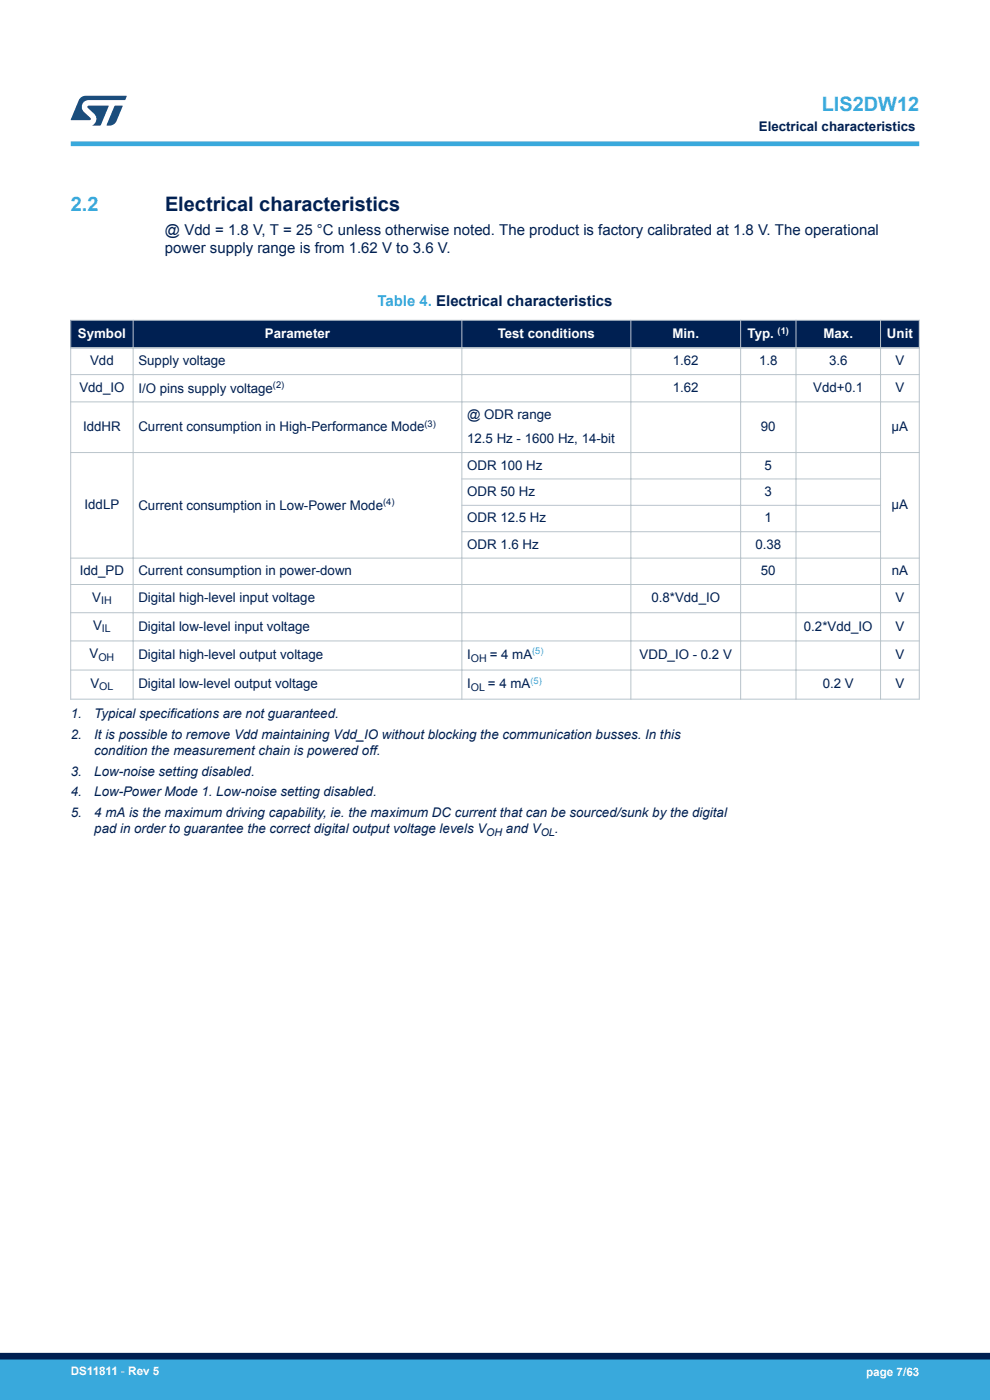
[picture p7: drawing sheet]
<svg xmlns="http://www.w3.org/2000/svg" width="210mm" height="297mm" viewBox="0 0 210 297" stroke-linecap="round" stroke-linejoin="round" font-family="sans-serif">
<defs><g id="words">
<g font-size="4.2" fill="#39a9dc">
<text x="174.3" y="23.5">LIS2DW12</text>
<text x="15" y="44.8">2.2</text>
</g>
<text font-size="4.2" fill="#002052" x="35" y="44.8">Electrical characteristics</text>
<g font-size="3.2" fill="#002052">
<text x="35" y="49.8">@ Vdd = 1.8 V, T = 25 °C unless otherwise noted. The product is factory calibrated at 1.8 V. The operational</text>
<text x="35" y="53.6">power supply range is from 1.62 V to 3.6 V.</text>
</g>
<text font-size="3.2" fill="#39a9dc" x="80.1" y="65">Table 4. Electrical characteristics</text>
<g font-size="2.8" fill="#002052">
<text x="161" y="27.9">Electrical characteristics</text>
<text x="19.1" y="77.5">Vdd</text>
<text x="29.3" y="77.5">Supply voltage</text>
<text x="142.7" y="77.5">1.62</text>
<text x="161" y="77.5">1.8</text>
<text x="175.9" y="77.5">3.6</text>
<text x="190" y="77.5">V</text>
<text x="16.8" y="83.2">Vdd_IO</text>
<text x="29.3" y="83.3">I/O pins supply voltage</text>
<text x="142.7" y="83.2">1.62</text>
<text x="172.5" y="83.2">Vdd+0.1</text>
<text x="190" y="83.2">V</text>
<text x="99.1" y="88.9">@ ODR range</text>
<text x="17.6" y="91.4">IddHR</text>
<text x="29.3" y="91.5">Current consumption in High-Performance Mode</text>
<text x="99.1" y="94">12.5 Hz - 1600 Hz, 14-bit</text>
<text x="161.4" y="91.4">90</text>
<text x="189.1" y="91.4">µA</text>
<text x="99.1" y="99.6">ODR 100 Hz</text>
<text x="162.2" y="99.6">5</text>
<text x="99.1" y="105.2">ODR 50 Hz</text>
<text x="162.2" y="105.2">3</text>
<text x="17.9" y="108">IddLP</text>
<text x="29.3" y="108.1">Current consumption in Low-Power Mode</text>
<text x="99.1" y="110.8">ODR 12.5 Hz</text>
<text x="162.2" y="110.8">1</text>
<text x="189.1" y="108">µA</text>
<text x="99.1" y="116.4">ODR 1.6 Hz</text>
<text x="160.2" y="116.4">0.38</text>
<text x="16.9" y="122">Idd_PD</text>
<text x="29.3" y="122">Current consumption in power-down</text>
<text x="161.4" y="122">50</text>
<text x="189.2" y="122">nA</text>
<text x="19.6" y="127.6">V</text>
<text x="29.3" y="127.8">Digital high-level input voltage</text>
<text x="138.2" y="127.8">0.8*Vdd_IO</text>
<text x="189.9" y="127.8">V</text>
<text x="19.7" y="133.6">V</text>
<text x="29.3" y="133.8">Digital low-level input voltage</text>
<text x="170.5" y="133.8">0.2*Vdd_IO</text>
<text x="190" y="133.8">V</text>
<text x="19" y="139.7">V</text>
<text x="29.3" y="139.9">Digital high-level output voltage</text>
<text x="99.1" y="139.8">I</text>
<text x="103.9" y="139.8">= 4 mA</text>
<text x="135.7" y="139.9">VDD_IO - 0.2 V</text>
<text x="190" y="139.9">V</text>
<text x="19.2" y="145.9">V</text>
<text x="29.3" y="146">Digital low-level output voltage</text>
<text x="99.1" y="145.9">I</text>
<text x="103.5" y="145.9">= 4 mA</text>
<text x="174.5" y="146">0.2 V</text>
<text x="190" y="146">V</text>
<text x="15" y="152.4">1.</text>
<text x="20" y="152.4">Typical specifications are not guaranteed.</text>
<text x="15" y="156.8">2.</text>
<text x="20" y="156.8">It is possible to remove Vdd maintaining Vdd_IO without blocking the communication busses. In this</text>
<text x="20" y="160.1">condition the measurement chain is powered off.</text>
<text x="15" y="164.5">3.</text>
<text x="20" y="164.5">Low-noise setting disabled.</text>
<text x="15" y="168.9">4.</text>
<text x="15" y="173.3">5.</text>
<text x="20" y="168.9">Low-Power Mode 1. Low-noise setting disabled.</text>
<text x="20" y="173.3">4 mA is the maximum driving capability, ie. the maximum DC current that can be sourced/sunk by the digital</text>
<text x="20" y="176.7">pad in order to guarantee the correct digital output voltage levels V</text>
<text x="107.3" y="176.7">and V</text>
<text x="117.7" y="176.7">.</text>
</g>
<g font-size="2.8" fill="#fff">
<text x="16.5" y="71.7">Symbol</text>
<text x="56.2" y="71.7">Parameter</text>
<text x="105.6" y="71.7">Test conditions</text>
<text x="142.6" y="71.7">Min.</text>
<text x="158.6" y="71.7">Typ.</text>
<text x="174.7" y="71.7">Max.</text>
<text x="188.1" y="71.7">Unit</text>
</g>
<g font-size="2.5" fill="#fff">
<text x="15" y="291.6">DS11811 - Rev 5</text>
<text x="183.7" y="291.9">page 7/63</text>
</g>
<g font-size="2.3" fill="#002052">
<text x="21.4" y="128.2">IH</text>
<text x="21.6" y="134.2">IL</text>
<text x="20.9" y="140.2">OH</text>
<text x="99.9" y="140.3">OH</text>
<text x="21.1" y="146.4">OL</text>
<text x="99.9" y="146.5">OL</text>
<text x="103.2" y="177.3">OH</text>
<text x="114.7" y="177.3">OL</text>
</g>
<text font-size="2" fill="#fff" x="165" y="70.8">(1)</text>
<g font-size="2" fill="#002052">
<text x="57.9" y="82.3">(2)</text>
<text x="90.1" y="90.6">(3)</text>
<text x="81.3" y="107.2">(4)</text>
</g>
<g font-size="2" fill="#39a9dc">
<text x="112.9" y="138.8">(5)</text>
<text x="112.5" y="145">(5)</text>
</g>
</g></defs>
<g fill="#002052">
<path d="M15 67.9h180v5.9h-180z" fill-rule="evenodd"/>
<path d="M15 67.9h180v5.9h-180z" fill-rule="evenodd"/>
</g>
<g fill="none" stroke="#b9c4ca" stroke-width=".21">
<path d="M14.9 67.9h180.2M14.9 79.5h180.2M15 67.8v80.6M28.2 67.8v80.6M98 67.8v80.6M133.8 67.8v80.6M157.1 67.8v80.6M168.8 67.8v80.6M186.8 67.8v80.6M195 67.8v80.6M14.9 85.3h180.2M14.9 96h180.2"/>
<path d="M14.9 118.4h180.2M97.9 101.6h89M97.9 107.2h89M97.9 112.8h89M14.9 124h180.2M14.9 130h180.2M14.9 136h180.2M14.9 142.1h180.2M14.9 148.3h180.2"/>
</g>
<path d="M14.9 73.8h180.2" fill="none" stroke="#b9c4ca" stroke-width=".35"/>
<path d="M15 30.5h180" fill="none" stroke="#39a9dc" stroke-width="1"/>
<g fill="#005288">
<path d="M17.1 20.7l1.1-.4 8.7 .1-.4 .8h-7.6a1.45 1.45 0 0 0-1.4 .9 1.45 1.45 0 0 0 .2 1.6l1.5 1.3v.4l-4.2 .1 1.7-4.2z"/>
<path d="M24.3 22.4l1.7 .1-1.3 3.2a1.6 1.6 0 0 1-1.5 .9l-.6-.1z"/>
<path d="M18.6 22.5h4.5l-1.8 4.1h-1.7a1.54 1.54 0 0 0 .4-2.4l-1.4-1.3z"/>
</g>
<g fill="#39a9dc">
<path d="M0 288.4h210v8.6h-210z" fill-rule="evenodd"/>
<path d="M-.1 288.4h210.2v4.4h-210.2z" fill-rule="evenodd"/>
</g>
<path d="M0 287.7h210" fill="none" stroke="#002052" stroke-width="1.4"/>
<use href="#words"/>
</svg>
